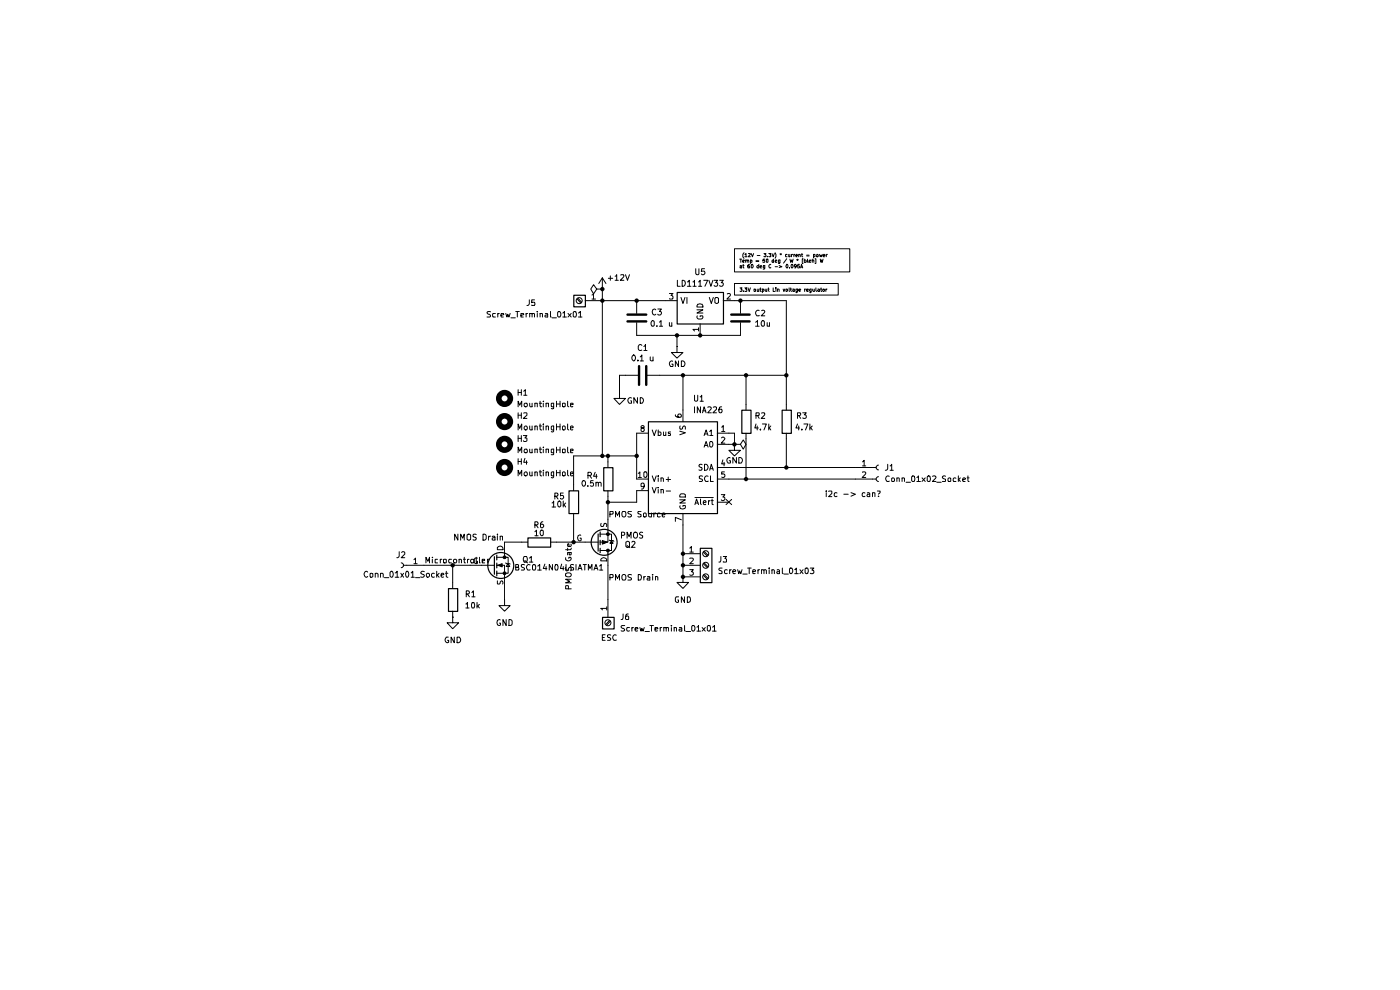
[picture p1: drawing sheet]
<svg xmlns="http://www.w3.org/2000/svg" width="297mm" height="210mm" viewBox="0 0 297 210" stroke-linecap="round" stroke-linejoin="round" font-family="sans-serif">
<g fill="none" stroke="#000" stroke-width=".21">
<path d="M127.8 58.9l-.8 1.2M127.8 58.9l.7 1.2M127.8 58.9v37.8M129.1 59h.9M129.5 58.5v1M130.5 58.6l.3-.3v1.2M130.5 59.5h.7M131.7 58.4l.6-.1 .1 .3-.8 .9h.8M132.7 58.3l.4 1.2 .4-1.2M143.7 59.5v1.2h.6M144.7 59.5a.64 .64 0 0 1 .7 .6 .64 .64 0 0 1-.7 .6zM145.8 59.8l.4-.3v1.2"/>
<path d="M147 59.8h.2l.1-.3v1.2M147.6 57v1l.2 .3 .5-.2v-1.1M148.2 59.8l.3-.3v1.2M149.3 59.5h.8l-.6 1.2M149.5 57h-.6l-.1 .6 .6-.1 .1 .5-.2 .3h-.4l-.1-.2M150.4 59.5l.4 1.2 .4-1.2M151.5 59.5h.8l-.5 .5h.4l.1 .1-.1 .5-.5 .1-.2-.1M152.7 59.5h.7l-.4 .5 .4 .1v.4l-.2 .2h-.4l-.1-.1M155.8 52.8h24.5v4.9h-24.5zM156.9 55h.4M157 56.4h.3v.4h-.3v-.2l.3-.1M157.2 55v.6"/>
<path d="M157.6 55.4l.3-.1-.1-.2-.2 .1v.4h.2M157.6 56.3h.2M157.7 56.1v.6l.1 .1M157.8 53.6l-.2 .4v.5l.2 .3M158 54l.3-.2v.7M158 54.5h.4M158.2 55.2h.3v.4M158.2 55.1v.5M158.5 55.3l.3-.2 .1 .5M158.8 53.8h.3l.1 .2-.5 .5h.5M159 56.1a.47 .47 0 0 0-.3 .7h.3v-.4l-.4 .1M159.2 55.2h.3v.4h-.3"/>
<path d="M159.2 55.1v.8M159.4 53.8l.2 .7 .3-.7M159.4 56.2l.2-.1a.43 .43 0 0 1 .2 .4 .43 .43 0 0 1-.4 .3zM160.4 55.3h.6M160.4 55.5h.6M160.6 54.2h.6M161 56.1v.7h-.4l-.1-.3 .2-.2 .3 .1M161.2 56.6l.4-.1-.1-.2-.3 .2v.2l.4 .1M162.1 53.8h.4l-.3 .2 .3 .1v.3h-.4M162.2 55h-.3l-.1 .3 .4-.1v.4h-.4M162.2 56.3v.6v.2h-.3M162.2 56.4h-.3v.3l.3 .1"/>
<path d="M162.6 55h.3l-.1 .6h-.2zM162.8 54.4v.1M163.1 53.8h.4l-.2 .2h.2v.5l-.4-.1M163.5 56.2a.37 .37 0 0 0-.4 .2 .37 .37 0 0 0 .2 .4l.2-.1M163.8 53.8l.2 .7 .3-.7M164.1 55v.6h-.2l-.1-.3 .1-.2 .2 .1M164.4 53.6l.2 .4-.2 .8M164.4 55.4l.4-.1-.1-.2h-.2l-.1 .5h.4M164.4 56.6h.6M165.3 56.3l.6 .3-.6 .1M165.5 53.9h.3M165.5 55.1v.6l-.1 .2h-.3"/>
<path d="M165.5 55.2h-.4v.4h.4M165.5 54h.2M165.6 53.8v.2M166.8 56.2l.2-.1 .2 .1-.1 .6-.4-.2zM166.9 54.9l-.7 .9M167 54h-.4v.4l.4 .1M167.3 54v.5l.3-.1M167.5 56.7v.1M167.6 55l.1 .6 .2-.5 .2 .5 .2-.6M167.6 54v.5M167.9 54v.5M168 56.1h.1a.43 .43 0 0 1 .1 .4 .43 .43 0 0 1-.3 .3l-.1-.6z"/>
<path d="M168.2 54l-.3 .1M168.4 54v.5M168.6 54l-.2 .1M168.8 54.2h.4l-.1-.2h-.3v.5h.3M168.9 56.4l-.1 .2-.3-.1v-.3l.3-.1 .1 .1-.1 .5-.2 .1M169 55.1h.4M169.1 55.2h.2M169.2 55v.1M169.4 54h.4v.5M169.4 54v.5M169.6 56.1h-.3l-.1 .4 .3-.1 .1 .3h-.4M169.9 56.8l.1-.7 .3 .7"/>
<path d="M169.9 56.7h.4M170 54h.3M170.1 53.8v.6l.2 .1M170.4 54.9h-.2v1h.2M170.6 55v.6h.4l-.1-.5-.3 .1M171.1 54.1h.5M171.1 54.3h.5M171.3 55v.6h.2M171.6 55.4l.5-.1-.2-.2-.3 .2v.3h.4M172.3 55.2h.4v.4M172.3 55v.6M172.6 54h.3v.4l-.3 .1"/>
<path d="M172.6 54v.7M172.9 54.9h.2v1h-.2M173.2 54h.4l-.1 .5h-.3zM173.8 54l.2 .5 .1-.4 .2 .4 .1-.5M174 55l.2 .6 .1-.5 .1 .5 .2-.6M174.6 54.2h.4l-.1-.2-.3 .1v.3l.3 .1M175.3 54v.5M175.5 54l-.2 .1M104.1 66.1h-.7l-.1 .3 .3 .3h.2l.3 .4-.2 .1h-.6M105.1 66.5h-.5l-.1 .2 .1 .5h.5M105.6 66.5v.7M105.9 66.5h-.2l-.1 .2"/>
<path d="M106.3 66.9l.6-.2-.1-.2h-.4l-.1 .2 .1 .5h.4M107.3 66.5l.2 .7 .2-.5 .3 .5 .2-.7M108.4 67.4h.9M109.4 66.1h.8M109.7 66.1v1.1M110.5 66.9l.6-.2-.1-.2h-.5v.7h.5M111.6 66.5v.7M112 66.5h-.3l-.1 .2M112.3 63.6v.9l-.3 .3h-.2M112.4 66.6l.4-.1 .1 .7M112.4 66.5v.7M112.9 66.7l.1-.2h.3l.1 .7"/>
<path d="M113.4 63.6h-.6v.6l.6-.1v.7l-.6-.1M114 66.1h.1M114 66.5v.7M114.6 66.6l.4-.1 .1 .7M114.6 66.5v.7M115.7 66.5h.4l.1 .2v.5h-.5l-.1-.2 .6-.3M116.8 66.1v1.1h.1M117.1 67.4h.9M118.4 66.1h.2a.84 .84 0 0 1 .2 1.1h-.3l-.2-.1zM119.4 66.4l.3-.3v1.1M119.4 67.2h.8M120.5 66.5l.7 .7"/>
<path d="M121.2 66.5l-.7 .7M121.7 66.1h.3a.86 .86 0 0 1 .1 1.1h-.3l-.2-.1zM122.4 63.4l.8 .9M122.6 63.3l.8 .8M122.7 66.4l.4-.3v1.1M122.7 67.2h.8M124.1 63.8h19.5M125.6 62.6l.3-.3v1.1M125.6 63.4h.7M126.6 61.3l-.7-.9-.6 .9 .6 1 .7-1h1.2M127.8 61.3h.1M134.4 75.3a.68 .68 0 0 1 .4 .6 .68 .68 0 0 1-.4 .7 .75 .75 0 0 1 0-1.3z"/>
<path d="M135.1 68.4v2.7h22v-2.7M135.1 63.8v2.7M135.3 76.4v.2M135.3 79.6h-3.9v3.7M135.8 75.7l.4-.4v1.3M135.8 76.6h.7M136.2 73.3l-.1-.1a.42 .42 0 0 0-.7 .2l.1 .8 .2 .2 .5-.1M136.6 73.5l.3-.4v1.3M136.6 74.4h.7M137.3 79.6h29.5M137.9 75.7v.7l.3 .2 .3-.2M138.3 68.1l.2-.1 .3 .3v.7l-.2 .2-.3-.1a.78 .78 0 0 1 0-1z"/>
<path d="M138.5 75.7v.9M139.1 65.7l-.2-.1a.6 .6 0 0 0-.5 .6 .6 .6 0 0 0 .6 .5h.1M139.4 69.1v.1M139.6 65.6h.7l-.4 .5 .4 .1v.4l-.2 .2h-.4l-.1-.1M139.9 68.3l.3-.3v1.2M139.9 69.2h.7M142 62.3h.8l-.5 .4 .5 .2-.1 .5h-.7M142 68.4l.1 .8 .4-.1M142.5 68.4v.8M142.7 76.6a.59 .59 0 0 0-.7 .4 .59 .59 0 0 0 .3 .7h.5v-.5h-.3M143.6 73.5v1.3h1.3l-1.3 1.2-1.2-1.2h1.2M143.6 73.5h.1"/>
<path d="M143.6 71.1v2.4M144 76.6v1.1l-.7-1.1v1.1M144.5 63.1l.4 1.3 .4-1.3M144.5 76.6a.66 .66 0 0 1 .8 .4 .66 .66 0 0 1-.2 .7h-.6zM144.9 79.6v9.8M145.7 63.1v1.3M145.8 60.7h.8M147 60.7h.7M147.8 65.7h1.3l-1.3 .7h1.3M147.9 67l-.1 .3 .4 .4h.6l.3-.4-.1-.3h-.5v.2M148 64.5h.9l.2 .6h-1.3zM148.2 69.9h-1.2l.3 .3"/>
<path d="M148.2 69.5v.7M148.2 60.7h.7M148.5 68.7v2.4M150.5 63.1l.4 1.3 .4-1.3M151.7 63.3l.2-.2 .5 .2v.9l-.2 .2-.5-.2zM153.4 63.8h13.4v23.2M154.3 62.3h.4l.3 .3-.8 .8h.8M155.8 60.1h22v2.5h-22zM157 61.1h.4l-.2 .2 .2 .1v.3h-.4M157.1 63.8v2.7M157.8 61.7v.1M158 61.1h.4l-.2 .2 .2 .1v.3h-.4"/>
<path d="M158.3 79.6v7.4M158.7 61.1l.2 .7 .3-.7M160 61.3l.3 .1-.1 .4-.2-.1zM160.3 68.3l.4-.3v1.2M160.3 69.2h.8M160.6 61.3v.4h.4M161 61.3v.5M161.1 65.9a.61 .61 0 0 0-.8 .3 .61 .61 0 0 0 .2 .8l.6-.1M161.1 61.3h.4M161.3 61.1v.6l.2 .1M161.6 65.9l.4-.1 .2 .3-.7 .9h.7M161.6 68.1l.3-.1 .3 .3v.7l-.2 .2-.4-.1a.78 .78 0 0 1 0-1z"/>
<path d="M161.7 61.7l.2 .1 .2-.1-.1-.4h-.3v.8M162.3 61.3v.4l.2 .1 .2-.1M162.7 61.3v.5M162.8 68.4v.8l.5-.1M162.9 61.3h.3M163 61.1v.6l.2 .1M163.3 68.4v.8M164 61.1v.7h.4M164.6 61.1h.1M164.6 61.3v.5M165 61.4h.3v.4M165 61.3v.5"/>
<path d="M166.1 61.3l.2 .5 .2-.5M166.7 61.3l.4 .1v.3h-.4zM167.4 61.1l.1 .7M167.7 61.3h.2M167.7 61.1v.6l.2 .1M168.2 61.3h.3v.5M168.5 61.5l-.3 .1 .1 .2 .2-.1M169.2 61.7h-.4v-.4h.4v.6l-.2 .2-.2-.1M169.4 61.6l.5-.1-.1-.2-.4 .1 .2 .4 .2-.1M170.7 61.3v.5M170.9 61.3l-.2 .2M171.1 61.6l.4-.1v-.2h-.4v.4h.4"/>
<path d="M172.1 61.7l-.2 .1-.2-.1 .1-.4h.3v.7h-.3M172.4 61.3v.4l.2 .1 .1-.1M172.7 61.3v.5M173.1 61.1v.6l.1 .1M173.5 61.3l.3 .1v.4M173.8 61.5l-.4 .2 .2 .1 .2-.1M174 61.3h.3M174.2 61.1v.6l.1 .1M174.6 61.3h.3v.2l-.1 .3-.3-.1zM175.2 61.3v.5M175.5 61.3l-.3 .2M109.9 86.3v-1.2l.4 .9 .4-.9v1.2"/>
<path d="M109.9 91.2v-1.3l.4 1 .4-1v1.3M109.9 96v-1.2l.4 .9 .4-.9v1.2M109.9 82.7v1.1M109.9 87.6v1.2M109.9 92.4v1.3M109.9 97.3v1.2M109.9 83.2h.7M109.9 88.1h.7M109.9 93h.7M109.9 97.9h.7M110.6 82.7v1.1M110.6 87.6v1.2"/>
<path d="M110.6 92.4v1.3M110.6 97.3v1.2M111 92.4h.8l-.4 .5 .4 .1v.5l-.3 .2h-.3l-.2-.2M111.1 83l.3-.3v1.1M111.1 87.7l.6-.1 .1 .5-.8 .7h.8M111.1 83.8h.7M111.2 85.7l.2-.2h.4v.7h-.5zM111.2 90.6l.2-.2h.4v.7l-.4 .1-.2-.2zM111.3 95.4l.5-.1v.7h-.4l-.2-.1zM111.4 97.2l-.3 .9h.8M111.7 97.7v.8M112.4 85.5v.6l.1 .2 .4-.1"/>
<path d="M112.4 90.4v.6l.1 .2 .4-.2M112.4 95.3l.1 .7 .4-.1M112.9 85.5v.8M112.9 90.4v.8M112.9 95.3v.7M113.5 85.6l.5-.1v.8M113.5 90.5l.1-.1h.4v.8M113.5 95.4l.5-.1v.7M113.5 85.5v.8M113.5 90.4v.8M113.5 95.3v.7M114.4 85.5h.5"/>
<path d="M114.4 90.4h.5M114.4 95.3h.5M114.6 85.1v1l.3 .2M114.6 89.9v1.1l.3 .2M114.6 94.8v1.1l.1 .1h.2M114.6 99.8v1l.3 .1M115.3 85.1v.1M115.3 89.9v.2M115.3 94.8v.1M115.3 99.8h.1M115.3 85.5v.8M115.3 90.4v.8"/>
<path d="M115.3 95.3v.7M115.8 85.6l.6-.1v.8M115.8 90.5l.2-.1h.4v.8M115.8 95.4l.6-.1v.7M115.8 85.5v.8M115.8 90.4v.8M115.8 95.3v.7M117.5 86.2h-.6l.1-.7h.5v1.1h-.6M117.5 90.4v1.1l-.2 .1-.4-.1M117.5 90.4h-.4l-.2 .1v.5l.2 .2 .4-.1M117.5 96l-.6-.1 .1-.6h.5v1.1l-.6 .1M118 85.1v1.2"/>
<path d="M118 89.9v1.3M118 94.8v1.2M118 99.8v1.1M118 85.7h.8M118 90.5h.8M118 95.4h.8M118.8 85.1v1.2M118.8 89.9v1.3M118.8 94.8v1.2M118.8 99.8v1.1M119.3 85.6l.5-.1 .1 .7h-.6zM119.3 90.5l.2-.1 .4 .1v.5l-.2 .2-.4-.2z"/>
<path d="M119.3 95.4h.6l-.1 .6-.5-.1zM120.4 85.1v1l.3 .2M120.4 89.9v1.1l.3 .2M120.4 94.8v1.1l.3 .1M120.4 99.8v1l.3 .1M121 85.9l.6-.1-.1-.3h-.4l-.1 .2v.4l.2 .2 .3-.1M121 90.8l.6-.1-.2-.3-.4 .1v.5l.2 .2 .3-.1M121 95.7l.6-.2-.1-.2h-.4l-.1 .1 .1 .6h.4M129 96.7v2.5M131.4 83.3v1.2h1.3l-1.3 1.3-1.2-1.3h1.2M131.4 83.3h.1M134 84.4a.61 .61 0 0 0-.8 .3 .61 .61 0 0 0 .3 .8h.5v-.5h-.2"/>
<path d="M135.1 96.7h-13.4v7.4M135.2 84.3v1.2l-.7-1.2v1.2M135.8 84.3a.66 .66 0 0 1 .7 .5 .66 .66 0 0 1-.3 .7h-.4zM136.2 90.8l-.2-.1 .1-.3a.34 .34 0 0 1 .4 0 .34 .34 0 0 1 .1 .4l-.6 .2v.4l.2 .1 .5-.2v-.3l-.3-.2M137.5 91.9h-2.4v9.7h2.4M138.4 91.2l.4 1.2 .4-1.2M139.6 91.6h.5l.1 .2-.1 .5h-.5M139.6 91.2v1.2M140.7 91.6v.7h.5M141.2 91.6v.8M142.3 91.6h-.5v.2v.2l.5 .1v.2h-.5M143.3 88l.1 .3 .2 .2h.9a.42 .42 0 0 0-.1-.6 .42 .42 0 0 0-.5 0l-.1 .4 .2 .2"/>
<path d="M144.2 91.5l1.2 .3-1.2 .4M144.3 90.4v.6h.3l.5-.6 .3 .1v.5M147.3 83.8v1.1l.3 .2 .4-.2v-1.1M147.3 86.3v1.3M148.5 84.2h.2l.2-.4v1.3M148.5 85.1h.7M148.6 86.3v1.3l-.7-1.3v1.3M148.9 98.6h-.5v.4l.5 .2v.3l-.2 .3-.4-.1M149 87.6l.4-1.3 .4 1.3M149.1 87.1h.6M149.4 92.4l.4-1.2 .4 1.2M149.4 94.8l.4-1.1 .4 1.1"/>
<path d="M149.5 98.5a.65 .65 0 0 1 .7 .6 .65 .65 0 0 1-.7 .7zM149.5 92.1h.6M149.5 94.5h.6M150.1 86.4l.5-.1 .3 .2-.8 1.1h.8M150.6 91.5l.3-.3v1.2M150.6 93.8l.1-.1h.4a.66 .66 0 0 1-.3 1.1l-.2-.2zM150.6 99.8l.3-1.3 .4 1.3M150.6 92.4h.6M150.6 99.4h.6M151.3 86.4h.7v.4l-.8 .8h.8M152.2 99.2h33.7M152.2 91.9h3.6v2.4"/>
<path d="M152.2 94.3h3.6M153.1 90.6l.3-.3v1.2M153.1 92.9l.4-.2 .3 .4-.8 .9h.8M153.1 86.3l-.4 .1-.2 .4 .1 .7h.5v-.7h-.5l-.1 .2M153.1 91.5h.7M153.4 97.6l-.3 .8h.7M153.6 98.1v.7M154.9 97.1a.59 .59 0 0 0-.7 .4 .59 .59 0 0 0 .3 .7l.5-.1v-.4h-.3M155.8 94.3h1.3l.6-1 .6 1-.6 1-.6-1M155.8 94.3h.1M155.8 94.3v1.2h1.3l-1.3 1.2-1.2-1.2h1.2M156.2 97v1.2l-.7-1.2v1.2"/>
<path d="M156.7 97a.66 .66 0 0 1 .8 .4 .66 .66 0 0 1-.3 .8h-.5zM158.3 91.9v9.7M160.4 89.9l-.3 .9h.8M160.4 88.2l.7-.1v-.4l-.7-.1v1.2M160.6 90.4v.8M160.7 88.2l.4 .6M161.3 91v.2M161.6 87.7l.6-.1v.3l-.7 .9h.7M161.7 89.9h.9l-.5 1.3M163.1 89.9v1.3M163.2 90.7l.3 .5M163.5 90.4l-.4 .5"/>
<path d="M166.8 91.9v7.3M169.2 89.9l-.4 .9h.8M169.2 88.2l.6-.1v-.5h-.6v1.2M169.4 90.4v.8M169.4 88.2l.5 .6M170.1 91v.2M170.3 87.6h.7l-.4 .4 .4 .2v.5h-.7M170.5 89.9h.9l-.5 1.3M171.8 89.9v1.3M172 90.7l.3 .5M172.3 90.4l-.5 .5M183 98l.3-.4v1.2"/>
<path d="M183 98.8h.7M186.4 98.7a.51 .51 0 0 0-.5 .5 .51 .51 0 0 0 .5 .5M188.3 98.5v.9l-.1 .3-.4 .1M188.8 98.8l.4-.3v1.3M188.8 99.8h.7M84.7 117v1l-.2 .2-.3 .1M85.1 119.4a.51 .51 0 0 1 .5 .5 .51 .51 0 0 1-.5 .5M85.2 117.2l.2-.2h.3l.2 .2v.3l-.8 .8h.8M85.5 119.9h19.3M87.8 118.7l.4-.3v1.2M87.8 119.6h.7M90.4 119.4v-1.2l.4 .9 .3-.9v1.2"/>
<path d="M91.7 118.2v.1M91.7 118.6v.8M92.8 118.6l-.5 .1v.6l.5 .1M93.4 118.6v.8M93.7 118.6h-.2l-.1 .2M94.1 118.7h.6l-.1 .7-.5-.1zM95.8 118.6h-.5l-.1 .2 .1 .6h.5M96 119.9v4.9M96.2 118.8l.2-.2h.3l.2 .2-.2 .6-.4-.1zM97.1 113.3v1.3l-.6-1.3v1.3M97.4 118.7l.4-.1 .1 .8M97.4 118.6v.8"/>
<path d="M97.7 114.6v-1.3l.4 .9 .4-.9v1.3M98.3 118.6h.4M98.5 118.2v1l.2 .2M99.1 113.5l.2-.2 .5 .2v.9l-.2 .2-.5-.2zM99.2 118.6v.8M99.5 118.6l-.3 .2M99.8 118.8l.2-.2h.4v.8h-.4zM101 113.4l-.5-.1-.1 .2v.3l.5 .2 .1 .2-.1 .3h-.5M101 118.2v1l.2 .2M101.3 118.4h-.5l-.2 .2v.7a.45 .45 0 0 0 .7 .2v-.4h-.2M101.7 118.2v1.2h.2M102.3 119l.5-.1v-.3h-.5v.8h.5"/>
<path d="M102.5 113.3l.5 .1 .1 .2v.6l-.3 .4h-.3zM103.4 118.6v.8M103.7 113.7v.9M103.7 118.6h-.2l-.1 .2M104.1 113.7l-.4 .3M104.4 113.8l.4-.1 .2 .2v.7M105 114l-.6 .2v.3h.6M105.3 118.2h2.5v3.4h-2.5M105.3 119.9h1.7v7.3M105.5 116.1a.66 .66 0 0 1 .8-.2 .66 .66 0 0 1 .4 .7h-1.2zM105.5 113.3v.2M105.5 113.7v.9"/>
<path d="M105.6 119.9l.9-.3v.6zM106.1 113.8h.5v.8M106.1 113.7v.9M106.8 118h.4v.4h-.4zM107.3 119.4l.1 .2 .8 .1M107.8 119.6l.3 .6h-.7zM109.9 100.9v-1.1l.4 .8 .4-.8v1.1M111.2 118h.5l.1 .2 .1 .6-.2 .4h-.5l-.1-.1-.1-.6zM111.3 119.8h-.7v.4l.7 .4-.2 .3h-.5M111.3 119h.2l.5 .4M111.4 100.1l.5 .3v.3l-.3 .2-.4-.2v-.3zM112 115h-5v3.2"/>
<path d="M112.3 118.4l.4-.4v1.2M112.3 119.2h.8M112.4 100.1v.7l.1 .1h.4M112.5 119.8a.61 .61 0 0 0-.8 .3 .61 .61 0 0 0 .3 .8l.5-.1M112.9 100.1v.8M113.1 119.8l.2-.1a.77 .77 0 0 1 .2 1.2h-.4l-.1-.1zM113.5 112.8l.3-.3v1.1M113.5 100.3l.1-.2 .4 .1v.7M113.5 111.4l.6-.1v-.5l-.6-.1v1.2M113.5 100.1v.8M113.5 113.6h.7M113.7 111.4l.5 .5"/>
<path d="M114.4 100.1h.5M114.7 112.5h.4l.2 .1v.8l-.2 .2a.6 .6 0 0 1-.6-.5 .6 .6 0 0 1 .2-.6zM115.2 110.7l-.4 .1-.1 .2v.8l.4 .1 .2-.2v-.3l-.2-.2-.4 .1v.1M115.3 100.1v.8M115.6 119.7l-.3 .9h.7M115.8 100.3l.2-.2 .4 .1v.7M115.8 100.1v.8M116.8 115h10.1M117.1 106.7l.4-.4v1.2M117.1 107.5h.8M117.2 119.7v1.2l-.7-1.2v1.2M117.5 100.1v1.1l-.2 .2-.4-.1"/>
<path d="M117.5 100.2l-.4-.1-.2 .2v.6h.6M117.7 105.3l.6-.1v-.5l-.6-.1v1.3M117.8 119.8l.3-.1a.86 .86 0 0 1 .1 1.2l-.4-.1zM118 105.3l.4 .6M118 100.3h.8M118.4 106.4l.3-.1 .3 .2v.8l-.3 .2a.72 .72 0 0 1-.3-1.1zM119.1 119.7l-.2 .9h.8M119.3 100.3l.4-.2 .2 .2v.6h-.6zM119.5 104.6h-.6v.6l.5-.1 .2 .5-.3 .3-.4-.2M119.5 106.3v1.2M119.7 107l.3 .5M120 118.3v.4a.61 .61 0 0 0 .8 .3 .61 .61 0 0 0 .3-.8h-.4v.3"/>
<path d="M120 106.7l-.5 .5M120.1 119.7v1.2h.6M120.4 116.3v.5M120.7 117.2l.1 .5h.3v-.5M121 100.5l.6-.1-.2-.3-.4 .2v.5l.2 .1h.3M121.1 115.4l.1 .4-.2 .1-.6-.1v-.4l.3-.1 .1 .6M121.2 117.2h-.8v.5M121.2 116.3l-.2 .3h-1M121.7 119.8l-.4-.1-.3 .3 .1 .2 .6 .3v.3l-.7 .1M121.7 108.9v6.1M122.2 119.7v1.2M123.2 113.6l-.1-.1a.6 .6 0 0 0-.6 .6 .6 .6 0 0 0 .7 .6l.1-.5h-.3"/>
<path d="M123.6 102a.61 .61 0 0 1 .6 .5 .61 .61 0 0 1-.4 .6l-.3-.5zM123.7 119.7h.7M124.1 119.7v1.2M124.7 103.1h.1M124.7 100.9l.7-.1 .1-.4-.3-.2h-.5v1.3M125.1 100.9l.4 .6M125.8 102h-.5l-.1 .5h.6v.6h-.6M126.3 100.2l-.4 .8h.8M126.4 102.5l.2-.2 .3 .1v.7M126.4 102.3v.8M126.5 100.6v.9M126.9 102.5l.3-.2 .3 .2v.6"/>
<path d="M127.3 113.3h2.4v3.5h-2.4M127.5 118.6a.66 .66 0 0 1 .8-.3 .66 .66 0 0 1 .4 .7h-1.3zM127.5 111l-.1 .5 .2 .2h.4l.1-.6 .2-.1 .4 .3-.1 .4M127.8 114.7l1 .3-1 .4zM128.8 116.6h.4v.4h-.4zM128.8 113.1h.4v.4h-.4zM129 104.1v10.9h-1.7M129 116.8v14.1M129.2 114.6l.9 .1 .1 .1M129.4 109.1l.7-.1v-.4l-.7-.1v1.2M129.7 114.7l.4 .6h-.7zM130.6 109.7v-1.2l.4 .8 .4-.8v1.2"/>
<path d="M131.8 113.6l.6-.1 .1-.4-.7-.2v1.3M132.1 108.5h.5a.77 .77 0 0 1-.2 1.2l-.3-.1a.87 .87 0 0 1 0-1.1zM132.8 115l.2-.2 .5 .2v.9l-.2 .2-.5-.2zM133 114.2v-1.3l.5 .9 .4-.9v1.3M133 115.8l.6 .4M134 108.5h-.6l-.2 .1 .2 .4 .5 .2v.4h-.7M134 115l.5-.2 .2 .4-.7 .9h.7M134.6 113h.5l.1 .3-.1 .7-.2 .2-.3-.1-.2-.4zM135.4 100.4l.3-.3v1.2M135.4 101.3h.7M136 108.5h-.6l-.1 .1 .1 .4 .6 .2v.4h-.7M136.3 113l-.4-.1-.2 .2v.3l.6 .2v.4l-.1 .2-.5-.1"/>
<path d="M136.5 109l.4-.2 .2 .2v.6h-.6zM136.6 100.3l.2-.2h.3a.77 .77 0 0 1-.2 1.2l-.3-.3zM136.7 103.1l-.1 .1-.6-.1 .1-.5 .3-.1 .2 .1a.85 .85 0 0 1-.3 1.1h-.2M137.5 104.1h-2.4v2.4h-6.1M137.6 108.8v.7l.3 .2 .3-.1M138.2 108.8v.9M138.4 100.9l.4 1.2 .4-1.2M138.4 103.4l.4 1.2 .4-1.2M138.7 108.8v.9M139.1 108.8l-.4 .3M139.6 100.9v.1M139.6 103.4v.1"/>
<path d="M139.6 101.4v.7M139.6 103.8v.8M140.1 108.9l-.5-.1-.1 .2v.6h.6M140.2 101.5l.4-.1 .1 .1v.6M140.2 103.9l.5-.1v.8M140.2 101.4v.7M140.2 103.8v.8M140.5 109.2h.6l-.2-.4-.4 .2v.5l.2 .2 .3-.1M141.3 101.7h1M141.3 104.2h1M141.8 101.2v.9M144.2 106h1.2l-1.2 .7h1.2"/>
<path d="M144.3 107.3l-.1 .1a.66 .66 0 0 0 .5 .6 .66 .66 0 0 0 .7-.3l-.1-.5h-.4v.3M144.3 104.9l.2-.1h.6l.3 .1v.5h-1.2zM144.5 110.3l-1.2-.6v.9M144.9 119.9h3.6M144.9 108.9v13.5M144.9 117.5h3.6M146.3 116.3l.4-.4v1.2M146.3 118.5l.6-.1 .2 .2-.1 .3-.7 .7h.8M146.3 117.1h.8M147.4 107l.4-1.1 .4 1.1M147.4 105.5h3.9M147.5 106.7h.6"/>
<path d="M148.6 105.9v1l.2 .1M149 101h-.6v.5l.6 .3-.1 .3h-.5M149.2 106.6l.6-.1-.2-.3-.3 .1-.1 .6 .2 .1h.3M149.2 117.1l.9 .9M149.2 119.6l.9 .8M149.4 116.9l.8 .9M149.4 119.4l.8 .8M150.2 101a.61 .61 0 0 0-.8 .3 .61 .61 0 0 0 .3 .8l.5-.1M150.3 106.2v.8M150.6 106.2l-.3 .2M150.7 100.9v1.2h.6M150.9 106.2h.4"/>
<path d="M151.1 105.9v1.1h.2M152.2 101.6h33.7M152.2 106.5h2.4M152.9 118v.9l-.1 .3h-.3M153 104.9h.8l-.4 .5 .4 .2v.3l-.3 .3h-.3l-.2-.2M153.4 118h.7l-.3 .5 .3 .1v.5h-.7M153.7 100.1h-.6v.5l.4-.1 .3 .3-.1 .4h-.6M154 105.9l1.2 1.1M155.2 105.9l-1.2 1.1M175.3 104.2h.1M175.3 104.5v.8M175.8 104.2h.7v.5l-.7 .6h.7"/>
<path d="M177.6 104.6h-.5l-.1 .5a.36 .36 0 0 0 .6 .2M179 104.8h.9M180.5 104.5l1 .3-1 .5M183 100.2l.5-.1 .2 .3-.8 .9h.8M183.5 104.6h-.5l-.1 .5a.36 .36 0 0 0 .6 .2M184 104.6l.3-.1 .2 .2v.6M184.5 104.8h-.4l-.2 .3 .2 .2h.4M185.1 104.7l.2-.2 .3 .1v.7M185.1 104.5v.8M186.1 104.2h.6v.3l-.3 .3M186.4 101.1a.51 .51 0 0 0-.5 .5 .51 .51 0 0 0 .5 .5M186.4 105.3h.1"/>
<path d="M188.7 101a.61 .61 0 0 0-.8 .3 .61 .61 0 0 0 .3 .8l.5-.1M189.2 101.5h.5v.6l-.5-.1zM190.3 101.5h.5v.6M190.3 101.4v.7M191.4 101.5h.5v.6M191.4 101.4v.7M192.2 102.3h.9M193.5 101h.5l.1 .7-.2 .4h-.3l-.2-.1zM194.5 101.3l.3-.4v1.2M194.5 102.1h.8M195.6 101.4l.7 .7M196.3 101.4l-.7 .7"/>
<path d="M196.8 101l.3-.1a.91 .91 0 0 1 .1 1.2h-.3l-.2-.1zM197.8 101l.5-.1 .3 .3-.8 .9h.8M198.7 102.3h1M200.6 101h-.6a.57 .57 0 0 0 .6 .7l-.1 .4h-.6M201.2 101.5h.5l-.1 .6h-.4zM202.8 101.5a.36 .36 0 0 0-.6 .1l.1 .5h.5M203.3 100.9v1.2M203.4 101.7l.3 .4M203.7 101.4l-.4 .4M204.2 101.8l.6-.2-.1-.2-.5 .1v.5l.1 .1h.4M205.2 101.4h.4M205.3 100.9v1.1l.3 .1"/>
<path d="M78 121.3l-.3-.1a.65 .65 0 0 0-.5 .6 .65 .65 0 0 0 .5 .6l.3-.1M78.5 121.7h.6l-.1 .7h-.3l-.2-.1zM79.6 121.7l.3-.1 .3 .2v.6M79.6 121.6v.8M80.7 121.7l.4-.1 .2 .2v.6M80.7 121.6v.8M81.6 122.5h.9M83 121.2a.68 .68 0 0 1 .4 .6 .68 .68 0 0 1-.4 .6l-.3-.2v-.8zM83.8 121.5l.5-.3v1.2M83.8 122.4h.8M85 121.6l.6 .8M85.6 121.6l-.6 .8"/>
<path d="M86.1 121.3l.2-.1a.68 .68 0 0 1 .4 .6 .68 .68 0 0 1-.4 .6l-.3-.5zM87.2 121.5l.4-.3v1.2M87.2 122.4h.7M88.2 122.5h.9M90 121.3l-.5-.1-.2 .2v.3l.6 .2 .1 .2-.2 .3h-.5M90.5 121.7l.4-.1 .2 .3v.3l-.2 .2-.5-.2zM92.1 121.7l-.3-.1-.3 .3 .1 .5h.5M92.6 121.2v1.2M92.7 121.9l.5 .5M93.2 121.6l-.6 .5M93.6 122l.6-.1-.2-.3-.4 .2v.5l.1 .1h.4M94.5 121.6h.5"/>
<path d="M94.7 121.2v1.1l.3 .1M95.1 135.1h-.4a.61 .61 0 0 0-.3 .8 .61 .61 0 0 0 .8 .3v-.4h-.3M96 130.9v1.2h1.3l-1.3 1.3-1.2-1.3h1.2M96 130.9h.1M96 129.6v1.3M96.4 135.1v1.2l-.7-1.2v1.2M97 135.1h.5a.66 .66 0 0 1 .2 .8 .66 .66 0 0 1-.7 .4zM98.8 128.1h.2l.2-.3v1.2M98.8 129h.7M98.9 126l.6-.1v-.5l-.6-.1v1.3M99.2 126l.4 .6M100.1 127.9l.3-.1a.91 .91 0 0 1 .1 1.2l-.4-.1z"/>
<path d="M100.1 125.7l.3-.4v1.3M100.1 126.6h.7M101.2 127.8v1.2M101.4 128.5l.3 .5M101.7 128.2l-.5 .4M105.5 123.2l.1 .7h.3l.5-.7 .3 .3-.1 .4M106.1 131.5l-.1-.1a.64 .64 0 0 0-.6 .6 .64 .64 0 0 0 .5 .7l.3-.2v-.3h-.3M106.8 121.4h.4v.4h-.4zM107 127.2v1.3h-1.1l1.1 1.1 1.2-1.1h-1.2M107 127.2h.1M107.4 131.4v1.3l-.7-1.3v1.3M108 131.4a.52 .52 0 0 1 .6 .4v.6a.52 .52 0 0 1-.6 .3z"/>
<path d="M109.4 120.3h.4l.2-.1v-.4l-.6-.1v1.2h.6l.1-.3-.3-.3M114.1 120.1l.4-.4v1.2M114.1 120.9h.7M115.8 120.2v.7M119.5 120.2v.7M120 121.7l.2-.1a.65 .65 0 0 1 1 .4l-.2 .3-.6 .1-.4-.2zM120 120.3v.6l.2 .2 .4-.3v-.2l.2-.3 .3 .1v.7M120.6 124.9v-.6l-.5-.1-.1 .7h1.2M121.2 122.9h-1.2l.8 .4-.8 .3h1.2M122.6 120.9l.4-1.2 .5 1.2M122.8 120.6h.5M124.8 120.9v-1.2l.4 .9 .4-.9v1.2"/>
<path d="M126 120.9l.4-1.2 .5 1.2M126.1 120.6h.6M127.2 120.1l.3-.4v1.2M127.2 120.9h.7M127.8 135.2h.4M128.4 134.6h-.6v1.2h.6M128.7 129.1h-1.3l.4 .3M128.7 128.7v.7M129.3 131.6l-.8 .8M129.4 122.5h.5l.2-.1v-.5h-.7v1.1M129.5 131.8l-.8 .8M129.6 134.7h-.7v.4l.7 .4-.2 .3h-.5"/>
<path d="M130.6 123v-1.1l.4 .8 .4-.8v1.1M130.7 134.7a.61 .61 0 0 0-.7 .3 .61 .61 0 0 0 .2 .8l.5-.1M132 122l.3-.1h.3a.87 .87 0 0 1 0 1.1h-.5l-.2-.3zM132.2 130.2v.9l-.2 .3h-.2M132.5 132.7h-.6l-.1 .2 .2 .4h.3l.2 .2-.1 .3h-.6M133.3 130.2l-.4 .1a.94 .94 0 0 0 0 1.1l.5-.1v-.5l-.5-.1-.2 .2M133.5 133.1h-.5l-.1 .5a.36 .36 0 0 0 .6 .2M134 121.9h-.7v.5l.5 .1 .2 .4-.2 .1h-.6M134 133.1v.8M134.4 133.1h-.3l-.1 .2M134.7 133.5l.6-.1-.1-.3h-.4l-.1 .2v.4l.2 .2 .3-.1M135.4 121.9a.66 .66 0 0 1 .7 .4 .66 .66 0 0 1-.3 .7h-.4z"/>
<path d="M135.7 133.1l.3 .8 .2-.6 .2 .6 .3-.8M136.6 122.3v.7M136.8 134h1M136.9 122.3l-.3 .2M137.4 122.4h.5v.6h-.5l-.1-.2 .6-.3M137.9 132.7h.7M138.2 132.7v1.2M138.5 121.9h.1M138.5 122.3v.7M139 133.5l.6-.1-.1-.3h-.5v.7h.5M139 122.4l.4-.1 .2 .1v.6M139 122.3v.7"/>
<path d="M140.1 133.1v.8M140.4 133.1h-.3v.2M140.8 133.2l.4-.1 .1 .8M140.8 133.1v.8M141.3 133.3v-.2h.5v.8M142.4 132.7v.1M142.4 133.1v.8M143 133.2l.4-.1 .1 .8M143 133.1v.8M144 126.6h-.6l-.1 .3v.6a.45 .45 0 0 0 .7 .2v-.4h-.2M144.1 133.1h.4l.1 .8M144.6 133.4l-.5 .1-.1 .1 .2 .3 .4-.1"/>
<path d="M144.9 122.4v1.1h1.2l-1.2 1.3-1.3-1.3h1.3M144.9 122.4h.1M144.9 122.4h3.6M145.2 126.6v1.2l-.7-1.2v1.2M145.2 132.7v1.1l.2 .1M145.6 134h.9M145.8 126.6h.4a.66 .66 0 0 1 .3 .7 .66 .66 0 0 1-.7 .5zM146.3 120.8h.8l-.4 .5h.3v.6h-.7M146.7 132.9l.2-.2 .4 .1a.66 .66 0 0 1-.3 1.1l-.3-.3zM147.8 133l.4-.3v1.2M147.8 133.9h.8M148.9 133.1l.7 .8"/>
<path d="M149.2 122l.9 .9M149.4 121.9l.8 .8M149.6 133.1l-.7 .8M150.1 132.9l.1-.2h.4a.86 .86 0 0 1-.1 1.2l-.4-.3zM151.2 133l.4-.3v1.2M151.2 133.9h.7M153.2 120.5h-.5l-.2 .2 .2 .3 .5 .3v.3h-.7M154.3 120.9h-.5l-.1 .5a.36 .36 0 0 0 .6 .2M154.8 120.8v.9M155.1 120.8l-.3 .3M155.5 121.3l.6-.1-.2-.4-.4 .2v.5l.1 .2 .4-.1M156.5 120.8l.2 .9 .2-.6 .3 .6 .2-.9"/>
<path d="M157.6 121.8h.9M158.6 120.5h.8M158.9 120.5v1.2M159.7 121.3l.6-.1-.1-.3h-.5v.7h.5M160.8 120.8v.9M161.1 120.8l-.3 .3M161.6 121l.1-.2 .4 .2v.7M161.6 120.8v.9M162.1 121l.1-.2 .4 .2v.7M163.2 120.5v.1M163.2 120.8v.9M163.8 121l.1-.2 .4 .2v.7"/>
<path d="M163.8 120.8v.9M164.9 120.9l.3-.1 .2 .2v.7M165.4 121.2l-.5 .1-.1 .1 .2 .3 .4-.1M166 120.5v1.1l.1 .1M166.3 121.8h.9M167.5 120.7l.2-.2 .3 .1a.66 .66 0 0 1-.3 1.1l-.2-.3zM168.6 120.8l.3-.3v1.2M168.6 121.7h.8M169.7 120.8l.7 .9M170.4 120.8l-.7 .9M170.8 120.7l.2-.2h.3a.86 .86 0 0 1-.1 1.2l-.4-.3zM171.9 120.5h.8l-.5 .4 .4 .1v.6h-.7"/>
<circle cx="122.9" cy="63.8" r=".64"/>
<circle cx="149.7" cy="117.5" r=".64"/>
<circle cx="149.7" cy="119.9" r=".64"/>
<circle cx="129" cy="132.1" r=".64"/>
<circle cx="149.7" cy="122.4" r=".64"/>
</g>
<path d="M133.1 66.7h4M133.1 68.2h4M135.6 77.7v3.9M137.1 77.7v3.9M155.1 66.7h3.9M155.1 68.2h3.9" fill="none" stroke="#000" stroke-width=".51"/>
<g fill="none" stroke="#000" stroke-width=".25">
<path d="M121.7 62.6h2.5v2.5h-2.5zM143.7 62h9.8v6.7h-9.8zM128.1 99.2h1.9v4.9h-1.9zM137.6 89.5h14.6v19.4h-14.6zM157.4 87h1.9v4.9h-1.9zM165.9 87h2v4.9h-2zM104.9 118.1v3.7M105.4 117.7v1.1M105.4 119.4v1.1M112 114.1h4.8v2h-4.8zM120.7 104.1h2v4.8h-2zM126.9 113.3v3.6"/>
<path d="M127.3 112.8v1.1M127.3 114.6v.9M127.3 116.3v.9M148.6 116.3h2.4v7.3h-2.4zM95.1 124.9h2v4.8h-2zM105.4 121.1v1.1M127.8 131h2.5v2.4h-2.5z"/>
<circle cx="106.2" cy="120" r="2.75"/>
<circle cx="128.2" cy="115" r="2.75"/>
</g>
<g fill="#000">
<path d="M105.6 119.9l.9-.3v.6zM106.8 118h.4v.4h-.4zM127.8 114.7l1 .3-1 .5zM128.8 116.6h.4v.4h-.4zM128.8 113.1h.4v.4h-.4zM106.8 121.4h.4v.4h-.4z"/>
<circle cx="127.8" cy="61.3" r=".47"/>
<circle cx="127.8" cy="63.8" r=".47"/>
<circle cx="135.1" cy="63.8" r=".47"/>
<circle cx="143.6" cy="71.1" r=".47"/>
<circle cx="144.9" cy="79.6" r=".47"/>
<circle cx="148.5" cy="71.1" r=".47"/>
<circle cx="157.1" cy="63.8" r=".47"/>
<circle cx="158.3" cy="79.6" r=".47"/>
<circle cx="166.8" cy="79.6" r=".47"/>
<circle cx="127.8" cy="96.7" r=".47"/>
<circle cx="129" cy="96.7" r=".47"/>
<circle cx="135.1" cy="96.7" r=".47"/>
<circle cx="155.8" cy="94.3" r=".47"/>
<circle cx="166.8" cy="99.2" r=".47"/>
<circle cx="96" cy="119.9" r=".47"/>
<circle cx="121.7" cy="115" r=".47"/>
<circle cx="129" cy="106.5" r=".47"/>
<circle cx="144.9" cy="117.5" r=".47"/>
<circle cx="144.9" cy="119.9" r=".47"/>
<circle cx="158.3" cy="101.6" r=".47"/>
<circle cx="144.9" cy="122.4" r=".47"/>
</g>
<g fill="none" stroke="#000" stroke-width="1.2">
<circle cx="107" cy="94.3" r="1.23"/>
<circle cx="107" cy="99.2" r="1.23"/>
<circle cx="107" cy="89.4" r="1.23"/>
<circle cx="107" cy="84.5" r="1.23"/>
</g>
</svg>
